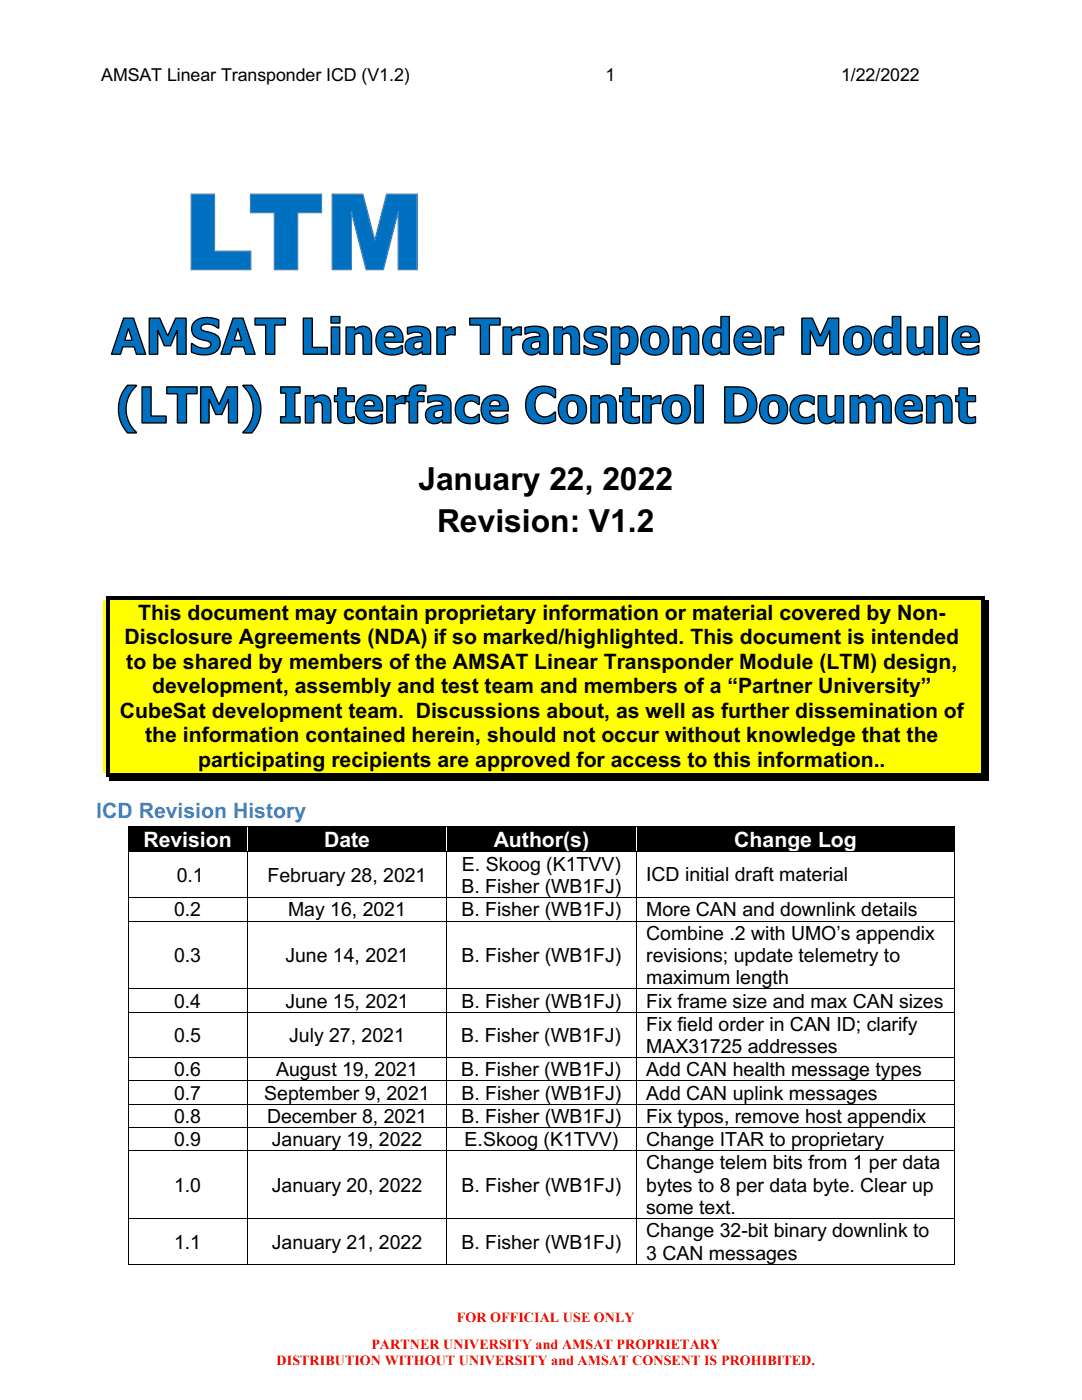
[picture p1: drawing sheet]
<svg xmlns="http://www.w3.org/2000/svg" width="216mm" height="279mm" viewBox="0 0 216 279" stroke-linecap="round" stroke-linejoin="round" font-family="sans-serif">
<defs><g id="words">
<g font-size="6.3">
<text x="83.5" y="97.9">January 22, 2022</text>
<text x="87.2" y="106.3">Revision: V1.2</text>
</g>
<g font-size="4.2">
<text x="27.6" y="123.7">This document may contain proprietary information or material covered by Non-</text>
<text x="24.8" y="128.6">Disclosure Agreements (NDA) if so marked/highlighted. This document is intended</text>
<text x="25.2" y="133.5">to be shared by members of the AMSAT Linear Transponder Module (LTM) design,</text>
<text x="23.9" y="143.3">CubeSat development team. Discussions about, as well as further dissemination of</text>
<text x="30.4" y="138.3">development, assembly and test team and members of a “Partner University”</text>
<text x="29" y="148.1">the information contained herein, should not occur without knowledge that the</text>
<text x="39.5" y="153">participating recipients are approved for access to this information..</text>
</g>
<text font-size="4.2" fill="#4f81bd" x="19.2" y="163.3">ICD Revision History</text>
<g font-size="4.2" fill="#fff">
<text x="28.6" y="169.1">Revision</text>
<text x="64.7" y="169.1">Date</text>
<text x="98.5" y="169.1">Author(s)</text>
<text x="146.5" y="169.1">Change Log</text>
</g>
<g font-size="3.9">
<text x="92.2" y="173.7">E. Skoog (K1TVV)</text>
<text x="35.3" y="176">0.1</text>
<text x="53.4" y="176">February 28, 2021</text>
<text x="92.1" y="178.2">B. Fisher (WB1FJ)</text>
<text x="128.9" y="175.8">ICD initial draft material</text>
<text x="34.7" y="182.9">0.2</text>
<text x="57.5" y="182.9">May 16, 2021</text>
<text x="92.1" y="182.9">B. Fisher (WB1FJ)</text>
<text x="128.9" y="182.9">More CAN and downlink details</text>
<text x="34.7" y="191.9">0.3</text>
<text x="56.9" y="191.9">June 14, 2021</text>
<text x="92.1" y="191.9">B. Fisher (WB1FJ)</text>
<text x="128.9" y="187.5">Combine .2 with UMO’s appendix</text>
<text x="128.9" y="191.9">revisions; update telemetry to</text>
<text x="128.9" y="196.4">maximum length</text>
<text x="34.7" y="201.1">0.4</text>
<text x="56.9" y="201.1">June 15, 2021</text>
<text x="92.1" y="201.1">B. Fisher (WB1FJ)</text>
<text x="128.9" y="201.1">Fix frame size and max CAN sizes</text>
<text x="34.7" y="207.9">0.5</text>
<text x="57.7" y="207.9">July 27, 2021</text>
<text x="92" y="207.9">B. Fisher (WB1FJ)</text>
<text x="128.9" y="205.7">Fix field order in CAN ID; clarify</text>
<text x="34.7" y="214.8">0.6</text>
<text x="55.1" y="214.8">August 19, 2021</text>
<text x="92" y="214.8">B. Fisher (WB1FJ)</text>
<text x="128.9" y="210.1">MAX31725 addresses</text>
<text x="128.9" y="214.8">Add CAN health message types</text>
<text x="34.7" y="219.5">0.7</text>
<text x="52.7" y="219.5">September 9, 2021</text>
<text x="92.1" y="219.5">B. Fisher (WB1FJ)</text>
<text x="128.9" y="219.5">Add CAN uplink messages</text>
<text x="34.7" y="224.1">0.8</text>
<text x="53.3" y="224.1">December 8, 2021</text>
<text x="92.1" y="224.1">B. Fisher (WB1FJ)</text>
<text x="128.9" y="224.1">Fix typos, remove host appendix</text>
<text x="34.7" y="228.7">0.9</text>
<text x="54.2" y="228.7">January 19, 2022</text>
<text x="92.7" y="228.7">E.Skoog (K1TVV)</text>
<text x="128.9" y="228.7">Change ITAR to proprietary</text>
<text x="128.9" y="233.3">Change telem bits from 1 per data</text>
<text x="34.7" y="237.8">1.0</text>
<text x="54.2" y="237.8">January 20, 2022</text>
<text x="92.1" y="237.8">B. Fisher (WB1FJ)</text>
<text x="128.9" y="237.8">bytes to 8 per data byte. Clear up</text>
<text x="128.9" y="242.3">some text.</text>
<text x="34.7" y="249.2">1.1</text>
<text x="54.2" y="249.2">January 21, 2022</text>
<text x="92.1" y="249.2">B. Fisher (WB1FJ)</text>
<text x="128.9" y="246.9">Change 32-bit binary downlink to</text>
<text x="128.9" y="251.4">3 CAN messages</text>
</g>
<g font-size="3.6">
<text x="20.2" y="16.2">AMSAT Linear Transponder ICD (V1.2)</text>
<text x="120.8" y="16.2">1</text>
<text x="167.8" y="16.2">1/22/2022</text>
</g>
<g font-size="2.8" fill="#f00">
<text x="91.2" y="263.9">FOR OFFICIAL USE ONLY</text>
<text x="74.1" y="269.2">PARTNER UNIVERSITY and AMSAT PROPRIETARY</text>
<text x="55.2" y="272.5">DISTRIBUTION WITHOUT UNIVERSITY and AMSAT CONSENT IS PROHIBITED.</text>
</g>
</g></defs>
<path d="M47.5 65.5l-.8 2.4h1.5zM25.6 65.5l-.7 2.4h1.5zM50.9 63.5h6v1.4h-2.1v5.8h-1.8v-5.8h-2.1zM46.5 63.5h2l2.4 7.2h-1.8l-.5-1.5h-2.3l-.4 1.5h-1.8zM29.8 63.5h2.1l1.6 3.5 1.6-3.5h2v7.2h-1.8v-4.8l-1.3 3.1h-1.2l-1.3-3.1v4.8h-1.7zM24.7 63.5h1.9l2.5 7.2h-1.9l-.4-1.5h-2.3l-.5 1.5h-1.8zM38.8 64.3a4.8 4.8 0 0 1 4.9-.5v1.7h-.2a2.67 2.67 0 0 0-3.3-.4l-.1 .3a1.28 1.28 0 0 0 1.4 .8 2.36 2.36 0 0 1 2.4 2.7 2.94 2.94 0 0 1-3.5 1.9l-1-.1-1.2-.4v-1.7h.2a3 3 0 0 0 3.6 .5 .77 .77 0 0 0-.1-.8 .77 .77 0 0 0-.8-.3 3.7 3.7 0 0 1-2.7-1.4l-.2-1a1.89 1.89 0 0 1 .6-1.3zM106.1 68.6a.76 .76 0 0 0 .2 1 .76 .76 0 0 0 1 0l.4-.3v-1.2l-1.1 .2zM82.7 68.6a.76 .76 0 0 0 .1 1 .76 .76 0 0 0 1 0l.4-.3v-1.2l-1 .2zM123.7 66.7v2.8a1.33 1.33 0 0 0 1.4-.2 1.33 1.33 0 0 0 .5-1.4 1.13 1.13 0 0 0-1.3-1.4zM142.4 66.6a2.26 2.26 0 0 0 0 2.8 1.3 1.3 0 0 0 1.4-.2v-2.7l-.6-.1zM130.1 66.5a2.36 2.36 0 0 0 .1 3.1 1.1 1.1 0 0 0 1.5-1.3 1.63 1.63 0 0 0-.8-2zM148.5 66.5l-.3 .8h2a1 1 0 0 0-.6-1.1 1 1 0 0 0-1.1 .3zM77 66.5l-.3 .8h2a1 1 0 0 0-.5-1.1 1 1 0 0 0-1.2 .3zM66.1 65.3h1.7v5.4h-1.7zM152.7 65.3h1.7v.7l1-.6 1-.1v1.6l-1.1-.1-.9 .3v3.6h-1.7zM100.4 65.3h1.7v.7l.9-.6 1-.1v1.6l-1-.1-.9 .3v3.6h-1.7zM87.2 65.3h1.7v.7l.9-.6 1-.1v1.6l-1-.1-.9 .3v3.6h-1.7zM134.3 65.3h1.7v.6a1.91 1.91 0 0 1 3.3 .4l.1 4.4h-1.7v-2.7a1.11 1.11 0 0 0-.6-1.5l-.6 .1-.5 .2v3.9h-1.7zM122 65.3h1.7v.5a2.05 2.05 0 0 1 2.4-.5 2.05 2.05 0 0 1 1.2 2.1 2.72 2.72 0 0 1-2.3 3.4l-.7-.1-.6-.3v2.3h-1.7zM117 65.8a3.8 3.8 0 0 1 3.9-.3v1.4a2.37 2.37 0 0 0-2.6-.3 .77 .77 0 0 0 1 .7h.1a1.69 1.69 0 0 1 1.8 1.6 1.69 1.69 0 0 1-1.5 1.8l-1.7 .1-1.5-.4v-1.4a3.1 3.1 0 0 0 2.8 .5 .53 .53 0 0 0 0-.6 .53 .53 0 0 0-.6-.2l-.3-.1a1.68 1.68 0 0 1-1.7-.9 1.68 1.68 0 0 1 .3-1.9zM110.5 65.3h1.7v.6a1.91 1.91 0 0 1 3.3 .4l.1 4.4h-1.7v-2.7a1.11 1.11 0 0 0-.6-1.5l-.6 .1-.5 .2v3.9h-1.7zM69.1 65.3h1.6v.6a1.91 1.91 0 0 1 3.3 .4l.1 4.4h-1.7v-2.7a1.11 1.11 0 0 0-.6-1.5l-.6 .1-.5 .2v3.9h-1.6zM104.7 65.4l.5-.1a5.4 5.4 0 0 1 3.5 .3 1.65 1.65 0 0 1 .7 1.4v3.7h-1.7v-.6a1.96 1.96 0 0 1-3.4-.6 1.87 1.87 0 0 1 2-2.2l1.4-.2a1.22 1.22 0 0 0-1.8-.8l-1.2 .4zM81.3 65.4l.5-.1a5.4 5.4 0 0 1 3.5 .3 1.65 1.65 0 0 1 .6 1.4v3.7h-1.7v-.6a1.96 1.96 0 0 1-3.3-.6 1.87 1.87 0 0 1 2-2.2l1.4-.2a1.22 1.22 0 0 0-1.8-.8l-1.2 .4zM147.2 65.9a2.84 2.84 0 0 1 4.4 .5l.3 .8v1.1h-3.7a1.66 1.66 0 0 0 2.4 1.2l1.2-.5v1.4a4.7 4.7 0 0 1-4.5-.3 3.2 3.2 0 0 1-.1-4.2zM128.6 65.9a2.9 2.9 0 0 1 3.6-.4 2.9 2.9 0 0 1 1.1 3.5 2.86 2.86 0 0 1-3.7 1.7 2.86 2.86 0 0 1-1.6-3.7zM75.8 65.9a2.84 2.84 0 0 1 4.4 .5l.2 .8v1.1h-3.7a1.66 1.66 0 0 0 2.4 1.2l1.2-.5v1.4a4.7 4.7 0 0 1-4.5-.3 3.2 3.2 0 0 1 0-4.2zM93.7 63.5h6.1v1.4h-2.1v5.8h-1.8v-5.8h-2.2zM60.5 63.5h1.8v5.8h3v1.4h-4.8zM141.1 65.7a2.29 2.29 0 0 1 2.7-.2v-2.3h1.7v7.5h-1.7v-.6a2.07 2.07 0 0 1-2.4 .6 2.07 2.07 0 0 1-1.2-2.2 3.3 3.3 0 0 1 .9-2.8zM66 63.2h1.8v1.3h-1.8zM176.6 66.6a2.26 2.26 0 0 0 0 2.8 1.3 1.3 0 0 0 1.4-.2v-2.7l-.6-.1zM170.5 66.5a2.36 2.36 0 0 0 .2 3.1 1.1 1.1 0 0 0 1.5-1.3 1.63 1.63 0 0 0-.9-2zM192 66.5l-.3 .8h2a1 1 0 0 0-.5-1.1 1 1 0 0 0-1.2 .3zM181 65.3h1.7v2.7a1.06 1.06 0 0 0 .8 1.4l.9-.3v-3.8h1.7v5.4h-1.7v-.6a1.88 1.88 0 0 1-2.2 .7 1.88 1.88 0 0 1-1.2-2zM190.8 65.9a2.84 2.84 0 0 1 4.4 .5l.2 .8v1.1h-3.7a1.66 1.66 0 0 0 2.4 1.2l1.2-.5v1.4a4.7 4.7 0 0 1-4.5-.3 3.2 3.2 0 0 1 0-4.2zM169 65.9a2.9 2.9 0 0 1 3.7-.4 2.9 2.9 0 0 1 1.1 3.5 2.86 2.86 0 0 1-3.7 1.7 2.86 2.86 0 0 1-1.7-3.7zM160 63.5h2.1l1.6 3.5 1.6-3.5h2.1v7.2h-1.8v-4.8l-1.4 3.1h-1.2l-1.3-3.1v4.8h-1.7zM187.3 63.2h1.7v7.5h-1.7zM175.3 65.7a2.29 2.29 0 0 1 2.7-.2v-2.3h1.7v7.5h-1.7v-.6a2.07 2.07 0 0 1-2.4 .6 2.07 2.07 0 0 1-1.2-2.2 3.3 3.3 0 0 1 .9-2.8z" fill-rule="evenodd" fill="#0070c0"/>
<g fill="none" stroke="#000" stroke-width=".26">
<path d="M24.7 63.5h1.9l2.5 7.2h-1.9l-.4-1.5h-2.3l-.5 1.5h-1.8zM25.6 65.5l.8 2.4h-1.5zM29.8 63.5h2.1l1.6 3.5 1.6-3.5h2v7.2h-1.8v-4.8l-1.3 3.1h-1.2l-1.3-3.1v4.8h-1.7zM38.8 64.3a4.8 4.8 0 0 1 4.9-.5v1.7h-.2a2.67 2.67 0 0 0-3.3-.4l-.1 .3a1.28 1.28 0 0 0 1.4 .8 2.36 2.36 0 0 1 2.4 2.7 2.94 2.94 0 0 1-3.5 1.9l-1-.1-1.2-.4v-1.7h.2a3 3 0 0 0 3.6 .5 .77 .77 0 0 0-.1-.8 .77 .77 0 0 0-.8-.3 3.7 3.7 0 0 1-2.7-1.4l-.2-1a1.89 1.89 0 0 1 .6-1.3zM46.5 63.5h2l2.4 7.2h-1.8l-.5-1.5h-2.3l-.4 1.5h-1.8zM47.5 65.5l.7 2.4h-1.5zM50.9 63.5h6v1.4h-2.1v5.8h-1.8v-5.8h-2.1zM60.5 63.5h1.8v5.8h3v1.4h-4.8zM66 63.2h1.8v1.3h-1.8zM66.1 65.3h1.7v5.4h-1.7zM69.1 65.3h1.6v.6a1.91 1.91 0 0 1 3.3 .4l.1 4.4h-1.7v-2.7a1.11 1.11 0 0 0-.6-1.5l-.6 .1-.5 .2v3.9h-1.6zM75.8 65.9a2.84 2.84 0 0 1 4.4 .5l.2 .8v1.1h-3.7a1.66 1.66 0 0 0 2.4 1.2l1.2-.5v1.4a4.7 4.7 0 0 1-4.5-.3 3.2 3.2 0 0 1 0-4.2z"/>
<path d="M77 66.5a1.01 1.01 0 0 1 1.2-.3 1.01 1.01 0 0 1 .5 1.1h-2zM81.3 65.4l.5-.1a5.4 5.4 0 0 1 3.5 .3 1.65 1.65 0 0 1 .6 1.4v3.7h-1.7v-.6a1.96 1.96 0 0 1-3.3-.6 1.87 1.87 0 0 1 2-2.2l1.4-.2a1.22 1.22 0 0 0-1.8-.8l-1.2 .4zM82.7 68.6l.5-.3 1-.2v1.2a1.06 1.06 0 0 1-1.6-.1zM87.2 65.3h1.7v.7l.9-.6 1-.1v1.6l-1-.1-.9 .3v3.6h-1.7zM93.7 63.5h6.1v1.4h-2.1v5.8h-1.8v-5.8h-2.2zM100.4 65.3h1.7v.7l.9-.6 1-.1v1.6l-1-.1-.9 .3v3.6h-1.7zM104.7 65.4l.5-.1a5.4 5.4 0 0 1 3.5 .3 1.65 1.65 0 0 1 .7 1.4v3.7h-1.7v-.6a1.96 1.96 0 0 1-3.4-.6 1.87 1.87 0 0 1 2-2.2l1.4-.2a1.22 1.22 0 0 0-1.8-.8l-1.2 .4zM106.1 68.6l.5-.3 1.1-.2v1.2a1.06 1.06 0 0 1-1.7-.1zM110.5 65.3h1.7v.6a1.91 1.91 0 0 1 3.3 .4l.1 4.4h-1.7v-2.7a1.11 1.11 0 0 0-.6-1.5l-.6 .1-.5 .2v3.9h-1.7zM117 65.8a3.8 3.8 0 0 1 3.9-.3v1.4a2.37 2.37 0 0 0-2.6-.3 .77 .77 0 0 0 1 .7h.1a1.69 1.69 0 0 1 1.8 1.6 1.69 1.69 0 0 1-1.5 1.8l-1.7 .1-1.5-.4v-1.4a3.1 3.1 0 0 0 2.8 .5 .53 .53 0 0 0 0-.6 .53 .53 0 0 0-.6-.2l-.3-.1a1.68 1.68 0 0 1-1.7-.9 1.68 1.68 0 0 1 .3-1.9zM122 65.3h1.7v.5a2.05 2.05 0 0 1 2.4-.5 2.05 2.05 0 0 1 1.2 2.1 2.72 2.72 0 0 1-2.3 3.4l-.7-.1-.6-.3v2.3h-1.7zM123.7 66.7a1.17 1.17 0 0 1 1.4-.1 1.17 1.17 0 0 1 .5 1.3 1.33 1.33 0 0 1-.5 1.4 1.33 1.33 0 0 1-1.4 .2z"/>
<path d="M128.6 65.9a2.9 2.9 0 0 1 3.6-.4 2.9 2.9 0 0 1 1.1 3.5 2.86 2.86 0 0 1-3.7 1.7 2.86 2.86 0 0 1-1.6-3.7zM130.1 66.5a1.09 1.09 0 0 1 1.2 0 1.09 1.09 0 0 1 .4 1.2 1.48 1.48 0 0 1-1 1.9 1.25 1.25 0 0 1-1.1-1.6l.1-1zM134.3 65.3h1.7v.6a1.91 1.91 0 0 1 3.3 .4l.1 4.4h-1.7v-2.7a1.11 1.11 0 0 0-.6-1.5l-.6 .1-.5 .2v3.9h-1.7zM141.1 65.7a2.29 2.29 0 0 1 2.7-.2v-2.3h1.7v7.5h-1.7v-.6a2.07 2.07 0 0 1-2.4 .6 2.07 2.07 0 0 1-1.2-2.2 3.3 3.3 0 0 1 .9-2.8zM142.4 66.6l.8-.2 .6 .1v2.7a1.16 1.16 0 0 1-1.4 .1 1.16 1.16 0 0 1-.5-1.3l.2-1zM147.2 65.9a2.84 2.84 0 0 1 4.4 .5l.3 .8v1.1h-3.7a1.66 1.66 0 0 0 2.4 1.2l1.2-.5v1.4a4.7 4.7 0 0 1-4.5-.3 3.2 3.2 0 0 1-.1-4.2zM148.5 66.5a1.01 1.01 0 0 1 1.1-.3 1.01 1.01 0 0 1 .6 1.1h-2zM152.7 65.3h1.7v.7l1-.6 1-.1v1.6l-1.1-.1-.9 .3v3.6h-1.7zM160 63.5h2.1l1.6 3.5 1.6-3.5h2.1v7.2h-1.8v-4.8l-1.4 3.1h-1.2l-1.3-3.1v4.8h-1.7zM169 65.9a2.9 2.9 0 0 1 3.7-.4 2.9 2.9 0 0 1 1.1 3.5 2.86 2.86 0 0 1-3.7 1.7 2.86 2.86 0 0 1-1.7-3.7zM170.5 66.5a1.09 1.09 0 0 1 1.3 0 1.09 1.09 0 0 1 .4 1.2 1.48 1.48 0 0 1-1.1 1.9 1.25 1.25 0 0 1-1.1-1.6l.2-1zM175.3 65.7a2.29 2.29 0 0 1 2.7-.2v-2.3h1.7v7.5h-1.7v-.6a2.07 2.07 0 0 1-2.4 .6 2.07 2.07 0 0 1-1.2-2.2 3.3 3.3 0 0 1 .9-2.8z"/>
<path d="M176.6 66.6l.8-.2 .6 .1v2.7a1.16 1.16 0 0 1-1.4 .1 1.16 1.16 0 0 1-.5-1.3l.2-1zM181 65.3h1.7v2.7a1.06 1.06 0 0 0 .8 1.4l.9-.3v-3.8h1.7v5.4h-1.7v-.6a1.88 1.88 0 0 1-2.2 .7 1.88 1.88 0 0 1-1.2-2zM187.3 63.2h1.7v7.5h-1.7zM190.8 65.9a2.84 2.84 0 0 1 4.4 .5l.2 .8v1.1h-3.7a1.66 1.66 0 0 0 2.4 1.2l1.2-.5v1.4a4.7 4.7 0 0 1-4.5-.3 3.2 3.2 0 0 1 0-4.2zM192 66.5a1.01 1.01 0 0 1 1.1-.3 1.01 1.01 0 0 1 .6 1.1h-2z"/>
</g>
<path d="M72.9 80.2l-.3 .8h2.1a1 1 0 0 0-.6-1.1 1 1 0 0 0-1.2 .3zM77.2 79h1.7v.8l.9-.7 1-.1v1.6l-1-.1-.9 .3v3.6h-1.7zM60.9 79h1.7v.6a1.91 1.91 0 0 1 3.3 .4l.1 4.4h-1.7v-2.7a1.11 1.11 0 0 0-.6-1.5l-.6 .1-.5 .3v3.8h-1.7zM71.7 79.6a2.84 2.84 0 0 1 4.4 .5l.2 .8 .1 1.1h-3.8a1.66 1.66 0 0 0 2.5 1.2l1.2-.5v1.4a4.7 4.7 0 0 1-4.5-.3 3.2 3.2 0 0 1-.1-4.2zM67.4 77.4h1.7v1.6h1.6v1.2h-1.6v1.9a.94 .94 0 0 0 .3 1.1 .94 .94 0 0 0 1.2 0h.1v1.2h-.2a3.9 3.9 0 0 1-2.6-.3 1.8 1.8 0 0 1-.5-1.4v-2.5h-.7v-1.2h.7zM56 77.2h3.9v1.3h-1.1v4.7h1.1v1.2h-3.9v-1.2h1v-4.7h-1zM40 77.2h2.1l1.6 3.6 1.6-3.6h2.1v7.2h-1.8v-4.8l-1.3 3.1h-1.3l-1.3-3.1v4.8h-1.7zM33.3 77.2h6v1.4h-2.1v5.8h-1.8v-5.8h-2.1zM28.3 77.2h1.9v5.8h3v1.4h-4.9zM48.5 76.9h1.7a7.2 7.2 0 0 1 0 9.5h-1.7a6.8 6.8 0 0 0 2-5.5l-.6-2zM25.4 76.9h1.8a6.8 6.8 0 0 0-2 5.5l.6 2 .7 1.1 .7 .8v.1h-1.8a7.2 7.2 0 0 1 0-9.5zM82.2 77.3a4.1 4.1 0 0 1 2.8-.4v1.3h-.2a.99 .99 0 0 0-1-.1 .99 .99 0 0 0-.5 .9h1.3v1.2h-1.3v4.2h-1.7v-4.2h-.6v-1.2h.6v-.2a1.97 1.97 0 0 1 .6-1.5zM86.7 82.3a.76 .76 0 0 0 .2 1 .76 .76 0 0 0 1 0l.4-.3v-1.1l-1 .1zM113.6 80.2a2.36 2.36 0 0 0 .2 3.1 1.1 1.1 0 0 0 1.5-1.3 1.63 1.63 0 0 0-.9-2zM98 80.2l-.3 .8h2a1 1 0 0 0-.5-1.1 1 1 0 0 0-1.2 .3zM117.9 79h1.7v.6a1.91 1.91 0 0 1 3.3 .4l.1 4.4h-1.7v-2.7a1.11 1.11 0 0 0-.7-1.5l-.5 .1-.5 .3v3.8h-1.7zM91.6 79.7a3.6 3.6 0 0 1 4.1-.4v1.4l-.4-.1a1.58 1.58 0 0 0-1.9-.4 1.58 1.58 0 0 0-.8 1.9 1.58 1.58 0 0 0 1.2 1.2 1.58 1.58 0 0 0 1.5-.5l.4-.1v1.4a3.7 3.7 0 0 1-4.4-.6 3.3 3.3 0 0 1 .3-3.8zM85.4 79.1l.4-.1a5.4 5.4 0 0 1 3.5 .3 1.65 1.65 0 0 1 .7 1.4v3.7h-1.7v-.6a1.96 1.96 0 0 1-3.4-.6 1.87 1.87 0 0 1 2-2.2l1.4-.2a1.22 1.22 0 0 0-1.8-.7l-1.1 .3zM112.2 79.6a2.9 2.9 0 0 1 3.6-.4 2.9 2.9 0 0 1 1.1 3.5 2.86 2.86 0 0 1-3.7 1.7 2.86 2.86 0 0 1-1.7-3.7zM96.8 79.6a2.84 2.84 0 0 1 4.4 .5l.2 .8v1.1h-3.7a1.66 1.66 0 0 0 2.4 1.2l1.2-.5v1.4a4.7 4.7 0 0 1-4.5-.3 3.2 3.2 0 0 1 0-4.2zM124.3 77.4h1.7v1.6h1.6v1.2h-1.6v1.9a.94 .94 0 0 0 .3 1.1 .94 .94 0 0 0 1.2 0h.1v1.2h-.2a3.9 3.9 0 0 1-2.7-.3 1.8 1.8 0 0 1-.4-1.4v-2.5h-.7v-1.2h.7zM105.8 78.1a4.4 4.4 0 0 1 5.1-.4v1.7h-.2a2.14 2.14 0 0 0-3.8 .3 2.44 2.44 0 0 0 1.6 3.5 2.87 2.87 0 0 0 2.2-1h.2v1.7a4.4 4.4 0 0 1-5.1-.3 4.4 4.4 0 0 1 0-5.5zM153.8 80.2a2.36 2.36 0 0 0 .1 3.1 1.1 1.1 0 0 0 1.5-1.3 1.63 1.63 0 0 0-.8-2zM134.4 80.2a2.36 2.36 0 0 0 .1 3.1 1.1 1.1 0 0 0 1.5-1.3 1.63 1.63 0 0 0-.8-2zM180.6 80.2l-.3 .8h2.1a1 1 0 0 0-.6-1.1 1 1 0 0 0-1.2 .3zM163.2 79h1.7v2.7a1.06 1.06 0 0 0 .9 1.5l.8-.4v-3.8h1.7v5.4h-1.7v-.6a1.88 1.88 0 0 1-2.2 .7 1.88 1.88 0 0 1-1.2-2zM128.2 79h1.7v.8l1-.7 1-.1v1.6l-1-.1-1 .3v3.6h-1.7zM184.9 79h1.7v.6a1.91 1.91 0 0 1 3.3 .4l.1 4.4h-1.7v-2.7a1.11 1.11 0 0 0-.7-1.5l-.6 .1-.4 .3v3.8h-1.7zM169.6 79h1.7v.6a1.81 1.81 0 0 1 3.1 .2 2.02 2.02 0 0 1 3-.5l.3 .6 .1 .6v3.9h-1.7v-2.7a1.27 1.27 0 0 0-.5-1.4h-.4l-.6 .3v3.8h-1.7v-2.7a1.28 1.28 0 0 0-.5-1.4h-.5l-.6 .3v3.8h-1.7zM158.4 79.7a3.6 3.6 0 0 1 4.1-.4v1.4l-.4-.1a1.58 1.58 0 0 0-1.9-.4 1.58 1.58 0 0 0-.8 1.9 1.58 1.58 0 0 0 1.2 1.2 1.58 1.58 0 0 0 1.5-.5l.4-.1v1.4a3.7 3.7 0 0 1-4.4-.6 3.3 3.3 0 0 1 .3-3.8zM179.4 79.6a2.84 2.84 0 0 1 4.4 .5l.2 .8v1.1h-3.7a1.66 1.66 0 0 0 2.5 1.2l1.2-.5v1.4a4.7 4.7 0 0 1-4.5-.3 3.2 3.2 0 0 1-.1-4.2zM152.3 79.6a2.9 2.9 0 0 1 3.6-.4 2.9 2.9 0 0 1 1.1 3.5 2.86 2.86 0 0 1-3.7 1.7 2.86 2.86 0 0 1-1.6-3.7zM132.9 79.6a2.9 2.9 0 0 1 3.6-.4 2.9 2.9 0 0 1 1.2 3.5 2.86 2.86 0 0 1-3.7 1.7 2.86 2.86 0 0 1-1.7-3.7zM146.4 78.6v4.5a2.21 2.21 0 0 0 2.3-.7 2.21 2.21 0 0 0 .4-2.3 2.11 2.11 0 0 0-2.7-1.5zM191.3 77.4h1.7v1.6h1.7v1.2h-1.7v1.9a.94 .94 0 0 0 .3 1.1 .94 .94 0 0 0 1.2 0h.2v1.2h-.2a3.9 3.9 0 0 1-2.7-.3 1.8 1.8 0 0 1-.5-1.4v-2.5h-.6v-1.2h.6zM144.6 77.2h2.2a3.6 3.6 0 0 1 4.2 3.6 3.6 3.6 0 0 1-4.2 3.6h-2.2zM138.7 76.9h1.6v7.5h-1.6z" fill-rule="evenodd" fill="#0070c0"/>
<g fill="none" stroke="#000" stroke-width=".26">
<path d="M25.4 76.9h1.8a6.8 6.8 0 0 0-2 5.5l.6 2 .7 1.1 .7 .8v.1h-1.8a7.2 7.2 0 0 1 0-9.5zM28.3 77.2h1.9v5.8h3v1.4h-4.9zM33.3 77.2h6v1.4h-2.1v5.8h-1.8v-5.8h-2.1zM40 77.2h2.1l1.6 3.6 1.6-3.6h2.1v7.2h-1.8v-4.8l-1.3 3.1h-1.3l-1.3-3.1v4.8h-1.7zM48.5 76.9h1.7a7.2 7.2 0 0 1 0 9.5h-1.7a6.8 6.8 0 0 0 2-5.5l-.6-2zM56 77.2h3.9v1.3h-1.1v4.7h1.1v1.2h-3.9v-1.2h1v-4.7h-1zM60.9 79h1.7v.6a1.91 1.91 0 0 1 3.3 .4l.1 4.4h-1.7v-2.7a1.11 1.11 0 0 0-.6-1.5l-.6 .1-.5 .3v3.8h-1.7zM67.4 77.4h1.7v1.6h1.6v1.2h-1.6v1.9a.94 .94 0 0 0 .3 1.1 .94 .94 0 0 0 1.2 0h.1v1.2h-.2a3.9 3.9 0 0 1-2.6-.3 1.8 1.8 0 0 1-.5-1.4v-2.5h-.7v-1.2h.7zM71.7 79.6a2.84 2.84 0 0 1 4.4 .5l.2 .8 .1 1.1h-3.8a1.66 1.66 0 0 0 2.5 1.2l1.2-.5v1.4a4.7 4.7 0 0 1-4.5-.3 3.2 3.2 0 0 1-.1-4.2zM77.2 79h1.7v.8l.9-.7 1-.1v1.6l-1-.1-.9 .3v3.6h-1.7zM82.2 77.3a4.1 4.1 0 0 1 2.8-.4v1.3h-.2a.99 .99 0 0 0-1-.1 .99 .99 0 0 0-.5 .9h1.3v1.2h-1.3v4.2h-1.7v-4.2h-.6v-1.2h.6v-.2a1.97 1.97 0 0 1 .6-1.5zM85.4 79.1l.4-.1a5.4 5.4 0 0 1 3.5 .3 1.65 1.65 0 0 1 .7 1.4v3.7h-1.7v-.6a1.96 1.96 0 0 1-3.4-.6 1.87 1.87 0 0 1 2-2.2l1.4-.2a1.22 1.22 0 0 0-1.8-.7l-1.1 .3z"/>
<path d="M91.6 79.7a3.6 3.6 0 0 1 4.1-.4v1.4l-.4-.1a1.58 1.58 0 0 0-1.9-.4 1.58 1.58 0 0 0-.8 1.9 1.58 1.58 0 0 0 1.2 1.2 1.58 1.58 0 0 0 1.5-.5l.4-.1v1.4a3.7 3.7 0 0 1-4.4-.6 3.3 3.3 0 0 1 .3-3.8zM96.8 79.6a2.84 2.84 0 0 1 4.4 .5l.2 .8v1.1h-3.7a1.66 1.66 0 0 0 2.4 1.2l1.2-.5v1.4a4.7 4.7 0 0 1-4.5-.3 3.2 3.2 0 0 1 0-4.2zM105.8 78.1a4.4 4.4 0 0 1 5.1-.4v1.7h-.2a2.14 2.14 0 0 0-3.8 .3 2.44 2.44 0 0 0 1.6 3.5 2.86 2.86 0 0 0 2.2-1h.2v1.7a4.4 4.4 0 0 1-5.1-.3 4.4 4.4 0 0 1 0-5.5zM112.2 79.6a2.9 2.9 0 0 1 3.6-.4 2.9 2.9 0 0 1 1.1 3.5 2.86 2.86 0 0 1-3.7 1.7 2.86 2.86 0 0 1-1.7-3.7zM117.9 79h1.7v.6a1.91 1.91 0 0 1 3.3 .4l.1 4.4h-1.7v-2.7a1.11 1.11 0 0 0-.7-1.5l-.5 .1-.5 .3v3.8h-1.7zM124.3 77.4h1.7v1.6h1.6v1.2h-1.6v1.9a.94 .94 0 0 0 .3 1.1 .94 .94 0 0 0 1.2 0h.1v1.2h-.2a3.9 3.9 0 0 1-2.7-.3 1.8 1.8 0 0 1-.4-1.4v-2.5h-.7v-1.2h.7zM128.2 79h1.7v.8l1-.7 1-.1v1.6l-1-.1-1 .3v3.6h-1.7zM132.9 79.6a2.9 2.9 0 0 1 3.6-.4 2.9 2.9 0 0 1 1.2 3.5 2.86 2.86 0 0 1-3.7 1.7 2.86 2.86 0 0 1-1.7-3.7zM138.7 76.9h1.6v7.5h-1.6zM144.6 77.2h2.2a3.6 3.6 0 0 1 4.2 3.6 3.6 3.6 0 0 1-4.2 3.6h-2.2zM146.4 78.6a2.23 2.23 0 0 1 2.2 .6 2.23 2.23 0 0 1 .5 2.3 1.97 1.97 0 0 1-2.4 1.6h-.3zM152.3 79.6a2.9 2.9 0 0 1 3.6-.4 2.9 2.9 0 0 1 1.1 3.5 2.86 2.86 0 0 1-3.7 1.7 2.86 2.86 0 0 1-1.6-3.7z"/>
<path d="M158.4 79.7a3.6 3.6 0 0 1 4.1-.4v1.4l-.4-.1a1.58 1.58 0 0 0-1.9-.4 1.58 1.58 0 0 0-.8 1.9 1.58 1.58 0 0 0 1.2 1.2 1.58 1.58 0 0 0 1.5-.5l.4-.1v1.4a3.7 3.7 0 0 1-4.4-.6 3.3 3.3 0 0 1 .3-3.8zM163.2 79h1.7v2.7a1.06 1.06 0 0 0 .9 1.5l.8-.4v-3.8h1.7v5.4h-1.7v-.6a1.88 1.88 0 0 1-2.2 .7 1.88 1.88 0 0 1-1.2-2zM169.6 79h1.7v.6a1.81 1.81 0 0 1 3.1 .2 2.02 2.02 0 0 1 3-.5l.3 .6 .1 .6v3.9h-1.7v-2.7a1.27 1.27 0 0 0-.5-1.4h-.4l-.6 .3v3.8h-1.7v-2.7a1.28 1.28 0 0 0-.5-1.4h-.5l-.6 .3v3.8h-1.7zM179.4 79.6a2.84 2.84 0 0 1 4.4 .5l.2 .8v1.1h-3.7a1.66 1.66 0 0 0 2.5 1.2l1.2-.5v1.4a4.7 4.7 0 0 1-4.5-.3 3.2 3.2 0 0 1-.1-4.2zM184.9 79h1.7v.6a1.91 1.91 0 0 1 3.3 .4l.1 4.4h-1.7v-2.7a1.11 1.11 0 0 0-.7-1.5l-.6 .1-.4 .3v3.8h-1.7zM191.3 77.4h1.7v1.6h1.7v1.2h-1.7v1.9a.94 .94 0 0 0 .3 1.1 .94 .94 0 0 0 1.2 0h.2v1.2h-.2a3.9 3.9 0 0 1-2.7-.3 1.8 1.8 0 0 1-.5-1.4v-2.5h-.6v-1.2h.6zM72.9 80.2a1.01 1.01 0 0 1 1.2-.2 1.01 1.01 0 0 1 .6 1h-2.1zM86.7 82.3l.6-.3 1-.1v1.1a1.06 1.06 0 0 1-1.7-.1zM98 80.2a1.01 1.01 0 0 1 1.2-.2 1.01 1.01 0 0 1 .5 1h-2zM113.6 80.2a1.09 1.09 0 0 1 1.3 0 1.09 1.09 0 0 1 .4 1.2 1.48 1.48 0 0 1-1.1 2 1.25 1.25 0 0 1-1-1.7l.1-1zM134.4 80.2a1.09 1.09 0 0 1 1.2 0 1.09 1.09 0 0 1 .4 1.2 1.48 1.48 0 0 1-1 2 1.25 1.25 0 0 1-1.1-1.7l.1-1zM153.8 80.2a1.09 1.09 0 0 1 1.2 0 1.09 1.09 0 0 1 .4 1.2 1.48 1.48 0 0 1-1 2 1.25 1.25 0 0 1-1.1-1.7l.1-1z"/>
<path d="M180.6 80.2a1.01 1.01 0 0 1 1.2-.2 1.01 1.01 0 0 1 .6 1h-2.1z"/>
</g>
<path d="M20.6 119.7h175.1v4.9h-175.1z" fill="#ff0"/>
<path d="M21.2 119h.7v.7h-.7zM21.2 119.7h.7v4.9h-.7zM21.9 119h173.8v.7h-173.8zM195.7 119h.8v.7h-.8zM195.7 119.7h.8v4.9h-.8zM196.5 119.7h.8v4.9h-.8z" fill="#000"/>
<path d="M20.6 124.6h175.1v4.9h-175.1z" fill="#ff0"/>
<path d="M21.2 124.6h.7v4.9h-.7zM195.7 124.6h.8v4.9h-.8zM196.5 124.6h.8v4.9h-.8z" fill="#000"/>
<path d="M20.6 129.5h175.1v4.9h-175.1z" fill="#ff0"/>
<path d="M21.2 129.5h.7v4.9h-.7zM195.7 129.5h.8v4.9h-.8zM196.5 129.5h.8v4.9h-.8z" fill="#000"/>
<path d="M20.6 134.4h175.1v4.9h-175.1z" fill="#ff0"/>
<path d="M21.2 134.4h.7v4.9h-.7zM195.7 134.4h.8v4.9h-.8zM196.5 134.4h.8v4.9h-.8z" fill="#000"/>
<path d="M20.6 139.3h175.1v4.8h-175.1z" fill="#ff0"/>
<path d="M21.2 139.3h.7v4.8h-.7zM195.7 139.3h.8v4.8h-.8zM196.5 139.3h.8v4.8h-.8z" fill="#000"/>
<path d="M20.6 144.1h175.1v4.9h-175.1z" fill="#ff0"/>
<path d="M21.2 144.1h.7v4.9h-.7zM195.7 144.1h.8v4.9h-.8zM196.5 144.1h.8v4.9h-.8z" fill="#000"/>
<path d="M20.6 149h175.1v5.3h-175.1z" fill="#ff0"/>
<g fill="#000">
<path d="M21.2 154.3h.7v.7h-.7zM21.2 149h.7v5.3h-.7zM21.9 155h173.8v.8h-173.8zM21.9 154.3h173.8v.7h-173.8zM195.7 155h1.6v.8h-1.6zM195.7 154.3h.8v.7h-.8zM195.7 149h.8v5.3h-.8zM196.5 154.3h.8v1.5h-.8zM196.5 149h.8v5.3h-.8zM25.5 164.9h.2v.2h-.2zM25.7 165.1h23.6v4.8h-23.6zM27.4 165.1h20.1v4.8h-20.1z"/>
<path d="M49.3 164.9h.1v.2h-.1zM49.4 165.1h39.6v4.8h-39.6zM51.3 165.1h35.8v4.8h-35.8zM89 164.9h.2v.2h-.2zM89.2 165.1h37.8v4.8h-37.8zM90.9 165.1h34.2v4.8h-34.2zM127 164.9h.2v.2h-.2zM127.2 165.1h63.2v4.8h-63.2zM128.9 165.1h59.6v4.8h-59.6zM190.4 164.9h.2v.2h-.2z"/>
</g>
<path d="M25.6 165.1v4.8M25.7 165h23.6M49.4 165h39.6M89.2 165h37.8M127.2 165h63.2" fill="none" stroke="#000" stroke-width=".2"/>
<g fill="#fff">
<path d="M49.3 165.1h.1v4.8h-.1z"/>
<path d="M89 165.1h.2v4.8h-.2z"/>
<path d="M127 165.1h.2v4.8h-.2z"/>
</g>
<g fill="none" stroke="#000" stroke-width=".2">
<path d="M25.6 170.1v9M25.6 179.2v4.5M25.7 170h23.6M25.7 179.2h23.6M49.4 170.1v9M49.4 179.2v4.5M49.4 170h39.6M49.4 179.2h39.6M89.1 170.1v9M89.1 179.2v4.5M89.2 170h37.8M89.2 179.2h37.8"/>
<path d="M127.1 170.1v9M127.1 179.2v4.5M127.2 170h63.2M127.2 179.2h63.2M190.5 165.1v4.8M190.5 170.1v9M190.5 179.2v4.5M25.6 183.9v13.4M25.6 197.4v4.5M25.7 183.8h23.6M25.7 197.4h23.6M49.4 183.9v13.4"/>
<path d="M49.4 197.4v4.5M49.4 183.8h39.6M49.4 197.4h39.6M89.1 183.9v13.4M89.1 197.4v4.5M89.2 183.8h37.8M89.2 197.4h37.8M127.1 183.9v13.4M127.1 197.4v4.5M127.2 183.8h63.2M127.2 197.4h63.2M190.5 183.9v13.4"/>
<path d="M190.5 197.4v4.5M25.6 202.1v8.9M25.6 211.2v4.4M25.6 215.8v4.5M25.7 202h23.6M25.7 211.1h23.6M25.7 215.7h23.6M49.4 202.1v8.9M49.4 211.2v4.4M49.4 215.8v4.5M49.4 202h39.6M49.4 211.1h39.6"/>
<path d="M49.4 215.7h39.6M89.1 202.1v8.9M89.1 211.2v4.4M89.1 215.8v4.5M89.2 202h37.8M89.2 211.1h37.8M89.2 215.7h37.8M127.1 202.1v8.9M127.1 211.2v4.4M127.1 215.8v4.5M127.2 202h63.2M127.2 211.1h63.2"/>
<path d="M127.2 215.7h63.2M190.5 202.1v8.9M190.5 211.2v4.4M190.5 215.8v4.5M25.6 220.5v4.5M25.6 225.1v4.4M25.6 229.7v13.5M25.7 220.4h23.6M25.7 225h23.6M25.7 229.6h23.6M49.4 220.5v4.5M49.4 225.1v4.4"/>
<path d="M49.4 229.7v13.5M49.4 220.4h39.6M49.4 225h39.6M49.4 229.6h39.6M89.1 220.5v4.5M89.1 225.1v4.4M89.1 229.7v13.5M89.2 220.4h37.8M89.2 225h37.8M89.2 229.6h37.8M127.1 220.5v4.5M127.1 225.1v4.4"/>
<path d="M127.1 229.7v13.5M127.2 220.4h63.2M127.2 225h63.2M127.2 229.6h63.2M190.5 220.5v4.5M190.5 225.1v4.4M190.5 229.7v13.5M25.6 243.3v8.9M25.7 243.2h23.6M25.7 252.3h23.6M49.4 243.3v8.9M49.4 243.2h39.6"/>
<path d="M49.4 252.3h39.6M89.1 243.3v8.9M89.2 243.2h37.8M89.2 252.3h37.8M127.1 243.3v8.9M127.2 243.2h63.2M127.2 252.3h63.2M190.5 243.3v8.9"/>
</g>
<g fill="#000">
<path d="M25.5 169.9h.2v.2h-.2zM25.5 179.1h.2v.1h-.2zM49.3 169.9h.1v.2h-.1zM49.3 179.1h.1v.1h-.1zM89 169.9h.2v.2h-.2zM89 179.1h.2v.1h-.2zM127 169.9h.2v.2h-.2zM127 179.1h.2v.1h-.2zM190.4 169.9h.2v.2h-.2zM190.4 179.1h.2v.1h-.2zM25.5 183.7h.2v.2h-.2zM25.5 197.3h.2v.1h-.2z"/>
<path d="M49.3 183.7h.1v.2h-.1zM49.3 197.3h.1v.1h-.1zM89 183.7h.2v.2h-.2zM89 197.3h.2v.1h-.2zM127 183.7h.2v.2h-.2zM127 197.3h.2v.1h-.2zM190.4 183.7h.2v.2h-.2zM190.4 197.3h.2v.1h-.2zM25.5 201.9h.2v.2h-.2zM25.5 211h.2v.2h-.2zM25.5 215.6h.2v.2h-.2zM49.3 201.9h.1v.2h-.1z"/>
<path d="M49.3 211h.1v.2h-.1zM49.3 215.6h.1v.2h-.1zM89 201.9h.2v.2h-.2zM89 211h.2v.2h-.2zM89 215.6h.2v.2h-.2zM127 201.9h.2v.2h-.2zM127 211h.2v.2h-.2zM127 215.6h.2v.2h-.2zM190.4 201.9h.2v.2h-.2zM190.4 211h.2v.2h-.2zM190.4 215.6h.2v.2h-.2zM25.5 220.3h.2v.2h-.2z"/>
<path d="M25.5 225h.2v.1h-.2zM25.5 229.5h.2v.2h-.2zM49.3 220.3h.1v.2h-.1zM49.3 225h.1v.1h-.1zM49.3 229.5h.1v.2h-.1zM89 220.3h.2v.2h-.2zM89 225h.2v.1h-.2zM89 229.5h.2v.2h-.2zM127 220.3h.2v.2h-.2zM127 225h.2v.1h-.2zM127 229.5h.2v.2h-.2zM190.4 220.3h.2v.2h-.2z"/>
<path d="M190.4 225h.2v.1h-.2zM190.4 229.5h.2v.2h-.2zM25.5 243.2h.2v.1h-.2zM25.5 252.2h.2v.2h-.2zM49.3 243.2h.1v.1h-.1zM49.3 252.2h.1v.2h-.1zM89 243.2h.2v.1h-.2zM89 252.2h.2v.2h-.2zM127 243.2h.2v.1h-.2zM127 252.2h.2v.2h-.2zM190.4 243.2h.2v.1h-.2zM190.4 252.2h.2v.2h-.2z"/>
</g>
<path d="M66.3 38.7h6.1l2.4 9.2 2.3-9.2h6.2v15.1h-3.9v-11.5l-2.9 11.5h-3.5l-2.9-11.5v11.5h-3.8zM50 38.7h14.2v3.8h-4.8v11.3h-4.7v-11.3h-4.7zM38.1 38.7h4.7v11.4h7.3v3.7h-12z" fill-rule="evenodd" fill="#0070c0"/>
<path d="M38.1 38.7h4.7v11.4h7.3v3.7h-12zM50 38.7h14.2v3.8h-4.8v11.3h-4.7v-11.3h-4.7zM66.3 38.7h6.1l2.4 9.2 2.3-9.2h6.2v15.1h-3.9v-11.5l-2.9 11.5h-3.5l-2.9-11.5v11.5h-3.8z" fill="none" stroke="#5b9bd5" stroke-width=".26"/>
<use href="#words"/>
</svg>
